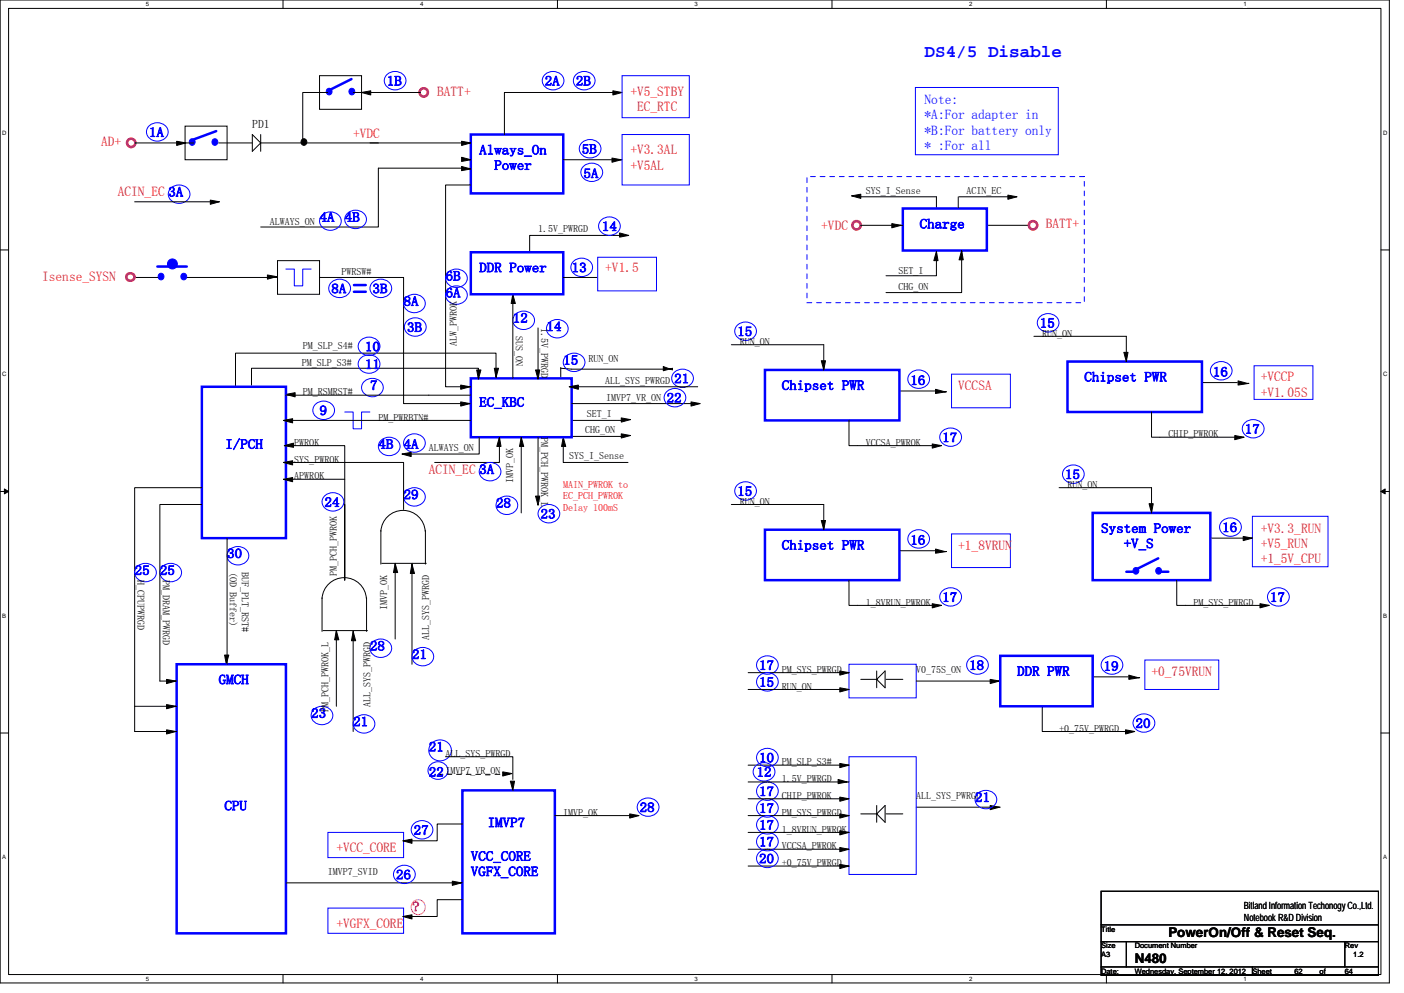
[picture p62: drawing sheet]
<svg xmlns="http://www.w3.org/2000/svg" width="297mm" height="210mm" viewBox="0 0 297 210" stroke-linecap="round" stroke-linejoin="round" font-family="sans-serif">
<defs><g id="words">
<text font-size="3.7" fill="#00f" x="195.6" y="12">DS4/5 Disable</text>
<g font-size="2.8" fill="#00f">
<text x="81.8" y="18.1">1B</text>
<text x="115.2" y="18.1">2A</text>
<text x="121.8" y="18.1">2B</text>
<text x="195.6" y="22">Note:</text>
<text x="31.5" y="28.9">1A</text>
<text x="195.6" y="25.2">*A:For adapter in</text>
<text x="195.6" y="28.5">*B:For battery only</text>
<text x="101.4" y="32.7">Always_On</text>
<text x="104.6" y="35.9">Power</text>
<text x="123.1" y="32.5">5B</text>
<text x="195.6" y="31.7">* :For all</text>
<text x="123.4" y="37.6">5A</text>
<text x="67.6" y="46.9">4A</text>
<text x="72.9" y="46.9">4B</text>
<text x="127.3" y="48.8">14</text>
<text x="194.6" y="48.3">Charge</text>
<text x="94.3" y="59.3">6B</text>
<text x="101.4" y="57.6">DDR Power</text>
<text x="120.9" y="57.6">13</text>
<text x="70.1" y="62">8A</text>
<text x="78.8" y="62">3B</text>
<text x="85.4" y="64.7">8A</text>
<text x="94.3" y="62.9">6A</text>
<text x="86.1" y="70.2">3B</text>
<text x="108.5" y="68.2">12</text>
<text x="115.6" y="70">14</text>
<text x="156" y="71.1">15</text>
<text x="220" y="69.3">15</text>
<text x="77.2" y="74.3">10</text>
<text x="77.2" y="78">11</text>
<text x="119.2" y="77.1">15</text>
<text x="78.3" y="82.4">7</text>
<text x="142.6" y="81">21</text>
<text x="165.4" y="82.4">Chipset PWR</text>
<text x="192.6" y="81.4">16</text>
<text x="229.4" y="80.7">Chipset PWR</text>
<text x="256.6" y="79.6">16</text>
<text x="67.6" y="87.8">9</text>
<text x="101.4" y="86">EC_KBC</text>
<text x="141" y="85.1">22</text>
<text x="47.7" y="94.9">I/PCH</text>
<text x="80" y="94.9">4B</text>
<text x="85.4" y="94.9">4A</text>
<text x="199.3" y="93.5">17</text>
<text x="263.4" y="91.7">17</text>
<text x="225.3" y="101.3">15</text>
<text x="68.7" y="107.2">24</text>
<text x="85.4" y="105.6">29</text>
<text x="104.9" y="107.3">28</text>
<text x="156" y="104.8">15</text>
<text x="114.4" y="109.6">23</text>
<text x="233" y="112.7">System Power</text>
<text x="258.6" y="112.5">16</text>
<text x="48" y="118">30</text>
<text x="165.4" y="116.2">Chipset PWR</text>
<text x="192.6" y="115.2">16</text>
<text x="237.7" y="115.9">+V_S</text>
<text x="28.5" y="121.6">25</text>
<text x="33.8" y="121.6">25</text>
<text x="199.3" y="127.3">17</text>
<text x="268.7" y="127.3">17</text>
<text x="78.3" y="137.6">28</text>
<text x="87.2" y="139.3">21</text>
<text x="160.6" y="141.6">17</text>
<text x="205" y="141.6">18</text>
<text x="215.2" y="142.9">DDR PWR</text>
<text x="233.5" y="141.8">19</text>
<text x="46.3" y="144.7">GMCH</text>
<text x="160.6" y="145.2">15</text>
<text x="65.8" y="151.8">23</text>
<text x="74.7" y="153.6">21</text>
<text x="240.2" y="153.9">20</text>
<text x="90.7" y="158.9">21</text>
<text x="160.6" y="161.2">10</text>
<text x="90.7" y="164.2">22</text>
<text x="160.1" y="164.2">12</text>
<text x="47.5" y="171.3">CPU</text>
<text x="135.3" y="171.7">28</text>
<text x="160.6" y="171.9">17</text>
<text x="160.6" y="168.3">17</text>
<text x="206.3" y="169.6">21</text>
<text x="87.5" y="176.5">27</text>
<text x="103.2" y="174.9">IMVP7</text>
<text x="160.6" y="179">17</text>
<text x="160.6" y="175.4">17</text>
<text x="83.8" y="185.9">26</text>
<text x="99.6" y="182">VCC_CORE</text>
<text x="99.6" y="185.3">VGFX_CORE</text>
<text x="160.6" y="182.5">20</text>
</g>
<g font-size="2.8" fill="#f00">
<text x="92.5" y="20.2">BATT+</text>
<text x="133.4" y="20.2">+V5_STBY</text>
<text x="134.8" y="23.5">EC_RTC</text>
<text x="74.7" y="29.1">+VDC</text>
<text x="21.4" y="30.9">AD+</text>
<text x="133.4" y="32.7">+V3.3AL</text>
<text x="133.4" y="35.9">+V5AL</text>
<text x="24.9" y="41.6">ACIN_EC 3A</text>
<text x="173.8" y="48.7">+VDC</text>
<text x="221.2" y="48.3">BATT+</text>
<text x="8.9" y="59.3">Isense_SYSN</text>
<text x="128.1" y="57.6">+V1.5</text>
<text x="202.7" y="82.4">VCCSA</text>
<text x="266.7" y="80.7">+VCCP</text>
<text x="266.7" y="83.9">+V1.05S</text>
<text x="90.7" y="100.2">ACIN_EC 3A</text>
<text x="266.7" y="112.7">+V3.3_RUN</text>
<text x="202.7" y="116.2">+1_8VRUN</text>
<text x="266.7" y="115.9">+V5_RUN</text>
<text x="266.7" y="119.1">+1_5V_CPU</text>
<text x="243.6" y="142.9">+0_75VRUN</text>
<text x="71.2" y="180.2">+VCC_CORE</text>
<text x="71.2" y="196.2">+VGFX_CORE</text>
</g>
<text font-size="2.8" fill="#f0f" x="87.2" y="192.7">?</text>
<g font-size="2.8">
<text x="240.1" y="203.6">N480</text>
<text x="247.2" y="198.2">PowerOn/Off &amp; Reset Seq.</text>
</g>
<text font-size="2.5" x="53.4" y="27">PD1</text>
<g font-size="2.1">
<text x="183.2" y="40.9">SYS_I_Sense</text>
<text x="204.5" y="40.9">ACIN_EC</text>
<text x="57.1" y="47.5">ALWAYS_ON</text>
<text x="113.8" y="49.1">1.5V_PWRGD</text>
<text x="72.2" y="58.2">PWRSW#</text>
<text x="190.1" y="58">SET_I</text>
<text x="190.1" y="61.4">CHG_ON</text>
<text x="109.1" y="71.1" transform="rotate(90 109.1 71.1)">SUS_ON</text>
<text x="114.5" y="69.3" transform="rotate(90 114.5 69.3)">1.5V_PWRGD</text>
<text x="220.5" y="71.2">RUN_ON</text>
<text x="63.9" y="77.4">PM_SLP_S3#</text>
<text x="64" y="73.8">PM_SLP_S4#</text>
<text x="96.7" y="73.3" transform="rotate(-90 96.7 73.3)">ALW_PWROK</text>
<text x="124.5" y="76.5">RUN_ON</text>
<text x="156.5" y="72.9">RUN_ON</text>
<text x="64" y="83.6">PM_RSMRST#</text>
<text x="128.1" y="81.1">ALL_SYS_PWRGD</text>
<text x="80" y="88.9">PM_PWRBTN#</text>
<text x="124.1" y="88.2">SET_I</text>
<text x="128.2" y="84.9">IMVP7_VR_ON</text>
<text x="62.3" y="94.3">PWROK</text>
<text x="90.7" y="95.3">ALWAYS_ON</text>
<text x="114.5" y="92.5" transform="rotate(90 114.5 92.5)">PM_PCH_PWROK_L</text>
<text x="123.8" y="91.6">CHG_ON</text>
<text x="183.2" y="94.3">VCCSA_PWROK</text>
<text x="247.2" y="92.5">CHIP_PWROK</text>
<text x="62.3" y="97.8">SYS_PWROK</text>
<text x="62.3" y="101.4">APWROK</text>
<text x="120.4" y="97.1">SYS_I_Sense</text>
<text x="108.6" y="102.2" transform="rotate(-90 108.6 102.2)">IMVP_OK</text>
<text x="156.5" y="106.7">RUN_ON</text>
<text x="225.8" y="103.2">RUN_ON</text>
<text x="29.1" y="122.7" transform="rotate(90 29.1 122.7)">H_CPUPWRGD</text>
<text x="34.5" y="122.7" transform="rotate(90 34.5 122.7)">PM_DRAM_PWRGD</text>
<text x="48.7" y="120.9" transform="rotate(90 48.7 120.9)">(OD Buffer)</text>
<text x="51.2" y="120.9" transform="rotate(90 51.2 120.9)">BUF_PLT_RST#</text>
<text x="71.2" y="121.8" transform="rotate(-90 71.2 121.8)">PM_PCH_PWROK</text>
<text x="81.9" y="128.9" transform="rotate(-90 81.9 128.9)">IMVP_OK</text>
<text x="183.2" y="128.1">1_8VRUN_PWROK</text>
<text x="252.5" y="128.1">PM_SYS_PWRGD</text>
<text x="90.8" y="135.3" transform="rotate(-90 90.8 135.3)">ALL_SYS_PWRGD</text>
<text x="165.4" y="142.3">PM_SYS_PWRGD</text>
<text x="193.8" y="142.3">V0_75S_ON</text>
<text x="78.4" y="149.5" transform="rotate(-90 78.4 149.5)">ALL_SYS_PWRGD</text>
<text x="165.4" y="145.8">RUN_ON</text>
<text x="69.5" y="150.6" transform="rotate(-90 69.5 150.6)">PM_PCH_PWROK_L</text>
<text x="224.1" y="154.7">+0_75V_PWRGD</text>
<text x="94.3" y="160.1">ALL_SYS_PWRGD</text>
<text x="165.4" y="161.8">PM_SLP_S3#</text>
<text x="94.3" y="163.6">IMVP7_VR_ON</text>
<text x="165.4" y="165.4">1.5V_PWRGD</text>
<text x="119.2" y="172.5">IMVP_OK</text>
<text x="165.4" y="172.5">PM_SYS_PWRGD</text>
<text x="165.4" y="169">CHIP_PWROK</text>
<text x="193.8" y="169">ALL_SYS_PWRGD</text>
<text x="165.4" y="179.6">VCCSA_PWROK</text>
<text x="165.4" y="176.1">1_8VRUN_PWROK</text>
<text x="69.4" y="185">IMVP7_SVID</text>
<text x="165.4" y="183.2">+0_75V_PWRGD</text>
<text x="263.2" y="192.2">Bitland Information Techonogy Co.,Ltd.</text>
<text x="263.2" y="194.7">Notebook R&amp;D Division</text>
</g>
<g font-size="2.1" fill="#f00">
<text x="119.2" y="103.2">MAIN_PWROK to</text>
<text x="119.2" y="105.6">EC_PCH_PWROK</text>
<text x="119.2" y="108">Delay 100mS</text>
</g>
<g font-size="1.6">
<text x="233" y="197">Title</text>
<text x="233" y="202.3">A3</text>
<text x="233" y="200.6">Size</text>
<text x="240.1" y="200.6">Document Number</text>
<text x="284.5" y="200.6">Rev</text>
<text x="286.3" y="202.3">1.2</text>
<text x="233" y="205.9">Date:</text>
<text x="240.1" y="205.9">Wednesday, September 12, 2012</text>
<text x="265" y="205.9">Sheet</text>
<text x="273.9" y="205.9">62</text>
<text x="279.2" y="205.9">of</text>
<text x="284.5" y="205.9">64</text>
</g>
<g font-size="1.3">
<text x="30.8" y="1.3">5</text>
<text x="88.9" y="1.3">4</text>
<text x="147" y="1.3">3</text>
<text x="205" y="1.3">2</text>
<text x="263.1" y="1.3">1</text>
<text x=".5" y="28.4">D</text>
<text x="292.6" y="28.4">D</text>
<text x=".5" y="79.5">C</text>
<text x="292.6" y="79.5">C</text>
<text x=".5" y="130.6">B</text>
<text x="292.6" y="130.6">B</text>
<text x=".5" y="181.7">A</text>
<text x="292.6" y="181.7">A</text>
<text x="30.8" y="207.4">5</text>
<text x="88.9" y="207.4">4</text>
<text x="147" y="207.4">3</text>
<text x="205" y="207.4">2</text>
<text x="263.1" y="207.4">1</text>
</g>
</g></defs>
<path d="M0 0h293.9v207.9h-293.9zM1.8 1.8h290.4v204.3h-290.4z" fill="none" stroke="#000" stroke-width=".21"/>
<g fill="#fff">
<path d="M30.8 .2h.7v1.4h-.7z"/>
<path d="M30.8 206.3h.7v1.4h-.7z"/>
</g>
<path d="M59.9 0v1.8M59.9 206.1v1.8" fill="none" stroke="#000" stroke-width=".21"/>
<g fill="#fff">
<path d="M88.9 .2h.7v1.4h-.7z"/>
<path d="M88.9 206.3h.7v1.4h-.7z"/>
</g>
<path d="M117.9 0v1.8M117.9 206.1v1.8" fill="none" stroke="#000" stroke-width=".21"/>
<g fill="#fff">
<path d="M147 .2h.7v1.4h-.7z"/>
<path d="M147 206.3h.7v1.4h-.7z"/>
</g>
<path d="M176 0v1.8M176 206.1v1.8" fill="none" stroke="#000" stroke-width=".21"/>
<g fill="#fff">
<path d="M205 .2h.7v1.4h-.7z"/>
<path d="M205 206.3h.7v1.4h-.7z"/>
</g>
<path d="M234.1 0v1.8M234.1 206.1v1.8" fill="none" stroke="#000" stroke-width=".21"/>
<g fill="#fff">
<path d="M263.1 .2h.7v1.4h-.7z"/>
<path d="M263.1 206.3h.7v1.4h-.7z"/>
<path d="M.5 27.3h.9v1.4h-.9z"/>
<path d="M292.6 27.3h.9v1.4h-.9z"/>
<path d="M.5 78.4h.9v1.4h-.9z"/>
<path d="M292.6 78.4h.9v1.4h-.9z"/>
</g>
<path d="M0 52.9h1.8M292.2 52.9h1.7" fill="none" stroke="#000" stroke-width=".21"/>
<g fill="#fff">
<path d="M.5 129.5h.8v1.4h-.8z"/>
<path d="M292.6 129.5h.9v1.4h-.9z"/>
</g>
<path d="M0 103.9h1.8M292.2 103.9h1.7" fill="none" stroke="#000" stroke-width=".21"/>
<path d="M.9 103.4l.9 .5-.9 .5zM292.2 103.9l.8-.5v1z" fill="#000" stroke="#000" stroke-width=".21"/>
<g fill="#fff">
<path d="M.5 180.5h.8v1.4h-.8z"/>
<path d="M292.6 180.5h.9v1.4h-.9z"/>
</g>
<g fill="none" stroke="#000" stroke-width=".21">
<path d="M67.6 16h8.9v7.1h-8.9zM69.4 19.6h-5.4v10.6M74.7 19.6h14.2M129.8 19.6h-23.1v8.8M28.5 30.2h12.4M39.2 26.7h8.8v7.1h-8.8zM46.3 30.2h7.1M53.4 28.4l1.8 1.8-1.8 1.8zM55.2 28.4v3.6M55.2 30.2h24.8M78.3 30.2h21.3M97.8 35.6h-17.8v12.4h-24.8"/>
<path d="M99.6 39.1h-5.3v42.7h5.3M119.2 33.8h12.4M28.5 42.7h17.8M28.5 58.7h5.3M39.2 58.7h19.5M58.7 55.1h8.9v7.1h-8.9zM67.6 58.7h17.8v26.6h14.2M119.2 58.7h7.1M131.6 49.8h-19.5v3.5M182.1 47.6h8.9M182.1 41.6h16v2.3M198.1 53v5.3h-10.7"/>
<path d="M202.7 41.6v2.3M202.9 41.6h10.7M203.5 53v8.9h-16.1M208.8 47.6h8.9M101.2 79.7v-1.8h-48v3.5M108.5 62.2v17.8M113.8 69.3v8.9M118.6 77.9l2.3 .2h19.6M118.6 77.7v2M154.7 72.9h19.6v5.3M218.7 71.1h19.6v5.4M60.5 94.2h12.4v28.5v-16"/>
<path d="M60.5 88.9h39.1M60.7 97.8h24.7v9.9M99.6 83.6h-39.1M101.4 92.5v3.5h-16M104.9 80v-5.3h-55.1v7.1M105.7 92.5v5.3h-13.7M110.3 92.5v16M113.8 92.5v12.4M119.2 92.5v5.3h13.7M120.9 92.3h10.7M120.9 88.9h10.7M120.9 81.8h26.7"/>
<path d="M120.9 85.3h26.7M179.6 88.9v5.3h19.6M190.3 82.7h7.5M243.6 87.1v5.4h19.6M254.3 80.9h7.5M42.7 103.1h-14.2v51.6h8.9M42.7 106.7h-8.9v37.3h3.6M48 113.8v26.7M60.5 101.3h12.4M80.6 112.2v7.1M80.6 112.4a4.7 4.7 0 0 1 4.7-4.5 4.7 4.7 0 0 1 4.7 4.5M80.8 119.1h9.4"/>
<path d="M83.6 119.1v16M87.2 119.1v21.4M90 112.2v7.1M154.7 106.7h19.6v5.3M190.3 116.5h7.5M224.1 103.1h19.5v5.4M256.1 113.8h8.9M68.1 126.4v7.1M68.1 126.6a4.7 4.7 0 0 1 4.7-4.4 4.7 4.7 0 0 1 4.7 4.4M68.3 133.3h9.4M71.2 133.3v16.1M74.7 133.3v21.4"/>
<path d="M77.6 126.4v7.1M179.6 122.7v5.3h19.6M249 122.7v5.3h19.5M0 155h1.8M28.5 149.4h8.9M158.3 142.2h21.3M158.3 145.8h21.3M182.1 143.7h3.6M185.5 141.9v3.5M187.3 141.9v3.5l-1.8-1.7zM187.4 143.7h3.6M193.8 144h17.8"/>
<path d="M220.5 149.4v5.3h19.6M231.2 143.1h7.5M292.2 155h1.7M94.3 160h14.2v4.8M97.8 174.2h-5.3v3.6h-7.1M117.4 172.5h17.8M158.3 172.5h21.3M158.3 161.8h21.3M158.3 179.6h21.3M158.3 168.9h21.3M158.3 176h21.3M158.3 165.4h21.3"/>
<path d="M182.1 172.1h3.6M185.5 170.3v3.6M187.3 170.3v3.6l-1.8-1.8zM187.4 172.1h3.6M193.8 170.7h17.8M60.5 186.7h37.3M97.8 190.2h-5.3v3.6h-7.1M158.3 183.1h21.3M233 188.5h58.6v17.7h-58.6zM233 195.6h58.6M233 199.1h58.6M238.3 199.1v5.4"/>
<path d="M284.5 199.1v5.4M233 204.5h58.6M265 204.5v1.7"/>
</g>
<g fill="#000" stroke="#000" stroke-width=".21">
<path d="M76.5 19.6l1.9-.4v.9z" fill-rule="evenodd"/>
<path d="M129.7 19.2l1.9 .4-1.9 .5z" fill-rule="evenodd"/>
<path d="M37.4 29.9l1.9 .3-1.9 .6z" fill-rule="evenodd"/>
<path d="M97.7 33.3l1.9 .5-1.9 .3z" fill-rule="evenodd"/>
<path d="M97.7 29.9l1.9 .3-1.9 .6z" fill-rule="evenodd"/>
<path d="M97.7 35.2l1.9 .5-1.9 .4z" fill-rule="evenodd"/>
<path d="M129.5 33.4l1.9 .4-1.9 .5z" fill-rule="evenodd"/>
<path d="M44.5 42.3l1.9 .4-1.9 .5z" fill-rule="evenodd"/>
<path d="M56.6 58.1l1.9 .4-1.9 .5z" fill-rule="evenodd"/>
<path d="M131.1 49.3l1.9 .5-1.9 .3z" fill-rule="evenodd"/>
<path d="M180.1 41.4l2-.3v.9z" fill-rule="evenodd"/>
<path d="M188.7 47.3l1.9 .3-1.9 .6z" fill-rule="evenodd"/>
<path d="M198.1 53.2l.4 1.9h-.9z" fill-rule="evenodd"/>
<path d="M203.5 53l.3 1.9h-.9z" fill-rule="evenodd"/>
<path d="M213.2 41.3l2 .3-2 .5z" fill-rule="evenodd"/>
<path d="M104.6 77.9h.9l-.6 1.9z" fill-rule="evenodd"/>
<path d="M108.5 62.2l.5 2h-.9z" fill-rule="evenodd"/>
<path d="M140.3 77.5l2 .7v-.3l-2 .5z" fill-rule="evenodd"/>
<path d="M173.8 76.3h.8l-.3 1.9z" fill-rule="evenodd"/>
<path d="M237.8 74.5h.9l-.4 2z" fill-rule="evenodd"/>
<path d="M60 88.9l1.9-.4v.9z" fill-rule="evenodd"/>
<path d="M60 97.8l1.9-.4v.9z" fill-rule="evenodd"/>
<path d="M60.1 94.2l2-.5v.9z" fill-rule="evenodd"/>
<path d="M60.5 83.4l1.9-.4v.9z" fill-rule="evenodd"/>
<path d="M85 96l2-.3v.8z" fill-rule="evenodd"/>
<path d="M97.5 85l1.9 .3-1.9 .6z" fill-rule="evenodd"/>
<path d="M97.5 81.4l1.9 .4-1.9 .5z" fill-rule="evenodd"/>
<path d="M100.9 78.2h.8l-.5 2z" fill-rule="evenodd"/>
<path d="M105.7 92.5l.3 1.9h-.9z" fill-rule="evenodd"/>
<path d="M110.3 92.5l.5 1.9h-.9z" fill-rule="evenodd"/>
<path d="M113.3 78.2h.9l-.4 2z" fill-rule="evenodd"/>
<path d="M119.2 92.5l.5 1.9h-.9z" fill-rule="evenodd"/>
<path d="M120.4 81.8l2-.4v.9z" fill-rule="evenodd"/>
<path d="M131.4 88.4l2 .3-2 .6z" fill-rule="evenodd"/>
<path d="M131.4 91.7l2 .4-2 .5z" fill-rule="evenodd"/>
<path d="M146.2 85l1.9 .3-1.9 .6z" fill-rule="evenodd"/>
<path d="M197.2 93.9l2 .3-2 .6z" fill-rule="evenodd"/>
<path d="M197.9 82.3l2.3 .5-2.3 .4z" fill-rule="evenodd"/>
<path d="M261.2 92.1l2 .4-2 .5z" fill-rule="evenodd"/>
<path d="M261.9 80.5l2.3 .6-2.3 .3z" fill-rule="evenodd"/>
<path d="M60 101.3l1.9-.3v.9z" fill-rule="evenodd"/>
<path d="M83.6 119.1l.5 2h-.9z" fill-rule="evenodd"/>
<path d="M87.2 119.3l.5 2h-.9z" fill-rule="evenodd"/>
<path d="M113.3 104.9h.9l-.4 1.9z" fill-rule="evenodd"/>
<path d="M173.8 110.1h.8l-.3 1.9z" fill-rule="evenodd"/>
<path d="M197.9 116.1l2.3 .5-2.3 .4z" fill-rule="evenodd"/>
<path d="M243.1 106.5h.9l-.4 2z" fill-rule="evenodd"/>
<path d="M263 113.4l2 .4-2 .5z" fill-rule="evenodd"/>
<path d="M71.2 133.3l.5 2h-.9z" fill-rule="evenodd"/>
<path d="M74.7 133.5l.5 2h-.8z" fill-rule="evenodd"/>
<path d="M197.2 127.7l2 .3-2 .5z" fill-rule="evenodd"/>
<path d="M266.6 127.7l1.9 .3-1.9 .5z" fill-rule="evenodd"/>
<path d="M35.2 154.3l2 .4-2 .5z" fill-rule="evenodd"/>
<path d="M35.2 149l2 .4-2 .5z" fill-rule="evenodd"/>
<path d="M35.2 143.7l2 .3-2 .5z" fill-rule="evenodd"/>
<path d="M47.5 138.5h.9l-.5 2z" fill-rule="evenodd"/>
<path d="M177.7 141.9l1.9 .3-1.9 .6z" fill-rule="evenodd"/>
<path d="M177.7 145.4l1.9 .4-1.9 .5z" fill-rule="evenodd"/>
<path d="M209.5 143.7l2 .3-2 .5z" fill-rule="evenodd"/>
<path d="M238.1 154.3l2 .4-2 .5z" fill-rule="evenodd"/>
<path d="M238.8 142.8l2.3 .5-2.3 .4z" fill-rule="evenodd"/>
<path d="M85.2 177.8l2-.4v.9z" fill-rule="evenodd"/>
<path d="M106.4 163.2l1.9 .4-1.9 .5z" fill-rule="evenodd"/>
<path d="M108 165.2h.9l-.4 1.9z" fill-rule="evenodd"/>
<path d="M133.2 172.1l2 .4-2 .5z" fill-rule="evenodd"/>
<path d="M177.3 164.8l2 .6-2 .3z" fill-rule="evenodd"/>
<path d="M177.7 172.1l1.9 .4-1.9 .5z" fill-rule="evenodd"/>
<path d="M177.7 161.4l1.9 .4-1.9 .5z" fill-rule="evenodd"/>
<path d="M177.7 179.2l1.9 .4-1.9 .5z" fill-rule="evenodd"/>
<path d="M177.7 168.6l1.9 .3-1.9 .5z" fill-rule="evenodd"/>
<path d="M177.7 175.7l1.9 .3-1.9 .6z" fill-rule="evenodd"/>
<path d="M209.5 170.3l2 .4-2 .5z" fill-rule="evenodd"/>
<path d="M85.2 193.8l2-.4v.9z" fill-rule="evenodd"/>
<path d="M95.7 186.3l2 .4-2 .5z" fill-rule="evenodd"/>
<path d="M177.7 182.8l1.9 .3-1.9 .6z" fill-rule="evenodd"/>
<circle cx="64.3" cy="30" r=".65"/>
</g>
<g fill="none" stroke="#00f" stroke-width=".21">
<path d="M82 15.7a2.39 2.39 0 0 1 3.9 1.4 2.33 2.33 0 0 1-2.3 1.9 2.33 2.33 0 0 1-2.3-1.9l.1-.6zM115.4 15.7a2.39 2.39 0 0 1 3.9 1.4 2.33 2.33 0 0 1-2.3 1.9 2.33 2.33 0 0 1-2.3-1.9l.1-.6zM122 15.7a2.39 2.39 0 0 1 3.9 1.4 2.33 2.33 0 0 1-2.3 1.9 2.33 2.33 0 0 1-2.3-1.9l.1-.6zM131.6 16h14.2v8.9h-14.2zM193.7 18.5h30.2v14.2h-30.2zM31.7 26.5a2.39 2.39 0 0 1 3.9 1.4 2.33 2.33 0 0 1-2.3 1.9 2.33 2.33 0 0 1-2.3-1.9l.1-.5zM36.3 39.7a2.39 2.39 0 0 1 3.9 1.4 2.33 2.33 0 0 1-2.3 1.9 2.33 2.33 0 0 1-2.3-1.9l.1-.6zM123.2 30.1a2.39 2.39 0 0 1 3.9 1.4 2.33 2.33 0 0 1-2.3 1.9 2.33 2.33 0 0 1-2.2-1.9v-.6zM123.6 35.1a2.41 2.41 0 0 1 3.9 1.3 2.34 2.34 0 0 1-2.3 2 2.34 2.34 0 0 1-2.3-2l.1-.5zM131.6 28.4h14.2v10.7h-14.2zM60.5 56.9h1.8v3.6h1.7v-3.6h1.8M68.3 45.4a2.39 2.39 0 0 1 3.9 1.4 2.33 2.33 0 0 1-2.3 1.9 2.33 2.33 0 0 1-2.3-1.9l.1-.6z"/>
<path d="M70.2 59.6a2.4 2.4 0 0 1 4 1.4 2.34 2.34 0 0 1-2.3 1.9 2.34 2.34 0 0 1-2.3-1.9v-.5zM73.6 45a2.39 2.39 0 0 1 3.9 1.4 2.33 2.33 0 0 1-2.3 1.9 2.33 2.33 0 0 1-2.3-1.9l.1-.5zM78.9 59.6a2.39 2.39 0 0 1 4 1.4 2.33 2.33 0 0 1-2.3 1.9 2.33 2.33 0 0 1-2.3-1.9l.1-.5zM94.9 57.5a2.39 2.39 0 0 1 4 1.3 2.33 2.33 0 0 1-2.3 2 2.33 2.33 0 0 1-2.3-2l.1-.5zM121.4 55.2a2.39 2.39 0 0 1 4 1.3 2.33 2.33 0 0 1-2.3 2 2.33 2.33 0 0 1-2.3-2l.1-.5zM126.4 54.4h12.5v7.1h-12.5zM127.3 46.4a2.39 2.39 0 0 1 3.9 1.4 2.33 2.33 0 0 1-2.3 2 2.33 2.33 0 0 1-2.3-2l.1-.5zM76.4 75.6a2.4 2.4 0 0 1 4 1.4 2.34 2.34 0 0 1-2.3 1.9 2.34 2.34 0 0 1-2.3-1.9l.1-.5zM76.4 71.9a2.4 2.4 0 0 1 4 1.3 2.34 2.34 0 0 1-2.3 2 2.34 2.34 0 0 1-2.3-2l.1-.5zM86 62.8a2.39 2.39 0 0 1 4 1.4 2.33 2.33 0 0 1-2.3 1.9 2.33 2.33 0 0 1-2.3-1.9l.1-.5zM86.2 67.8a2.4 2.4 0 0 1 4 1.4 2.34 2.34 0 0 1-2.3 1.9 2.34 2.34 0 0 1-2.3-1.9v-.6zM94.9 61a2.39 2.39 0 0 1 4 1.4 2.33 2.33 0 0 1-2.3 1.9 2.33 2.33 0 0 1-2.3-1.9l.1-.5z"/>
<path d="M109.2 66.4a2.39 2.39 0 0 1 3.9 1.3 2.33 2.33 0 0 1-2.3 2 2.33 2.33 0 0 1-2.3-2l.1-.5zM116.3 68.1a2.39 2.39 0 0 1 3.9 1.4 2.33 2.33 0 0 1-2.3 2 2.33 2.33 0 0 1-2.3-2l.1-.5zM119.8 75.2a2.39 2.39 0 0 1 4 1.4 2.33 2.33 0 0 1-2.3 2 2.33 2.33 0 0 1-2.3-2v-.5zM142.8 78.6a2.4 2.4 0 0 1 3.9 1.4 2.33 2.33 0 0 1-2.3 1.9 2.33 2.33 0 0 1-2.3-1.9l.1-.5zM156.1 68.7a2.39 2.39 0 0 1 3.9 1.3 2.33 2.33 0 0 1-2.3 2 2.33 2.33 0 0 1-2.3-2l.1-.5zM192.7 78.8a2.39 2.39 0 0 1 4 1.4 2.33 2.33 0 0 1-2.3 1.9 2.33 2.33 0 0 1-2.3-1.9v-.5zM201.3 79.1h12.5v7.1h-12.5zM220.1 66.9a2.39 2.39 0 0 1 3.9 1.4 2.33 2.33 0 0 1-2.3 1.9 2.33 2.33 0 0 1-2.2-1.9v-.6zM256.7 77a2.39 2.39 0 0 1 4 1.4 2.33 2.33 0 0 1-2.3 1.9 2.33 2.33 0 0 1-2.3-1.9l.1-.5zM265.3 77.3h12.5v7.2h-12.5zM66.9 85.4a2.39 2.39 0 0 1 3.9 1.4 2.33 2.33 0 0 1-2.3 1.9 2.33 2.33 0 0 1-2.3-1.9l.1-.6zM72.9 87.1h1.8v3.6h1.8v-3.6h1.8"/>
<path d="M77.2 80.6a2.39 2.39 0 0 1 3.9 1.4 2.33 2.33 0 0 1-2.3 1.9 2.33 2.33 0 0 1-2.3-1.9l.1-.6zM80.7 93a2.39 2.39 0 0 1 3.9 1.4 2.33 2.33 0 0 1-2.3 2 2.33 2.33 0 0 1-2.3-2l.1-.5zM86 92.3a2.39 2.39 0 0 1 4 1.4 2.33 2.33 0 0 1-2.3 1.9 2.33 2.33 0 0 1-2.3-1.9l.1-.5zM102.1 98.4a2.39 2.39 0 0 1 3.9 1.3 2.33 2.33 0 0 1-2.3 2 2.33 2.33 0 0 1-2.3-2l.1-.5zM141.2 82.7a2.39 2.39 0 0 1 3.9 1.4 2.33 2.33 0 0 1-2.3 1.9 2.33 2.33 0 0 1-2.3-1.9l.1-.5zM199.5 91.1a2.41 2.41 0 0 1 3.9 1.3 2.34 2.34 0 0 1-2.3 2 2.34 2.34 0 0 1-2.3-2l.1-.5zM225.5 98.9a2.39 2.39 0 0 1 3.9 1.4 2.33 2.33 0 0 1-2.3 1.9 2.33 2.33 0 0 1-2.3-1.9l.1-.6zM263.5 89.3a2.41 2.41 0 0 1 3.9 1.4 2.34 2.34 0 0 1-2.3 1.9 2.34 2.34 0 0 1-2.3-1.9l.1-.6zM29.2 119.7a2.39 2.39 0 0 1 3.9 1.4 2.33 2.33 0 0 1-2.3 1.9 2.33 2.33 0 0 1-2.3-1.9l.1-.5zM34.5 119.7a2.39 2.39 0 0 1 3.9 1.4 2.33 2.33 0 0 1-2.3 1.9 2.33 2.33 0 0 1-2.3-1.9l.1-.5zM48.7 116.1a2.39 2.39 0 0 1 3.9 1.4 2.33 2.33 0 0 1-2.3 2 2.33 2.33 0 0 1-2.3-2l.1-.5zM68.8 104.8a2.4 2.4 0 0 1 3.9 1.3 2.34 2.34 0 0 1-2.3 2 2.34 2.34 0 0 1-2.3-2l.1-.5z"/>
<path d="M86 103.7a2.39 2.39 0 0 1 4 1.4 2.33 2.33 0 0 1-2.3 1.9 2.33 2.33 0 0 1-2.3-1.9l.1-.5zM105.6 105.5a2.39 2.39 0 0 1 3.9 1.3 2.33 2.33 0 0 1-2.3 2 2.33 2.33 0 0 1-2.3-2l.1-.5zM114.5 107.2a2.39 2.39 0 0 1 3.9 1.4 2.33 2.33 0 0 1-2.3 2 2.33 2.33 0 0 1-2.3-2l.1-.5zM156.1 102.4a2.39 2.39 0 0 1 3.9 1.4 2.33 2.33 0 0 1-2.3 2 2.33 2.33 0 0 1-2.3-2l.1-.5zM192.7 112.6a2.39 2.39 0 0 1 4 1.4 2.33 2.33 0 0 1-2.3 1.9 2.33 2.33 0 0 1-2.3-1.9v-.6zM201.3 112.9h12.5v7.1h-12.5zM258.7 110.1a2.4 2.4 0 0 1 3.9 1.4 2.34 2.34 0 0 1-2.3 1.9 2.34 2.34 0 0 1-2.3-1.9l.1-.6zM265 109.2h16v10.6h-16zM78.9 135.7a2.39 2.39 0 0 1 4 1.4 2.33 2.33 0 0 1-2.3 1.9 2.33 2.33 0 0 1-2.3-1.9l.1-.5zM87.8 137.5a2.39 2.39 0 0 1 4 1.4 2.33 2.33 0 0 1-2.3 1.9 2.33 2.33 0 0 1-2.3-1.9v-.6zM160.7 139.3a2.39 2.39 0 0 1 4 1.3 2.33 2.33 0 0 1-2.3 2 2.33 2.33 0 0 1-2.3-2v-.5zM199.5 124.9a2.41 2.41 0 0 1 3.9 1.3 2.34 2.34 0 0 1-2.3 2 2.34 2.34 0 0 1-2.3-2l.1-.5z"/>
<path d="M205.2 139.3a2.39 2.39 0 0 1 3.9 1.3 2.33 2.33 0 0 1-2.3 2 2.33 2.33 0 0 1-2.3-2l.1-.5zM233.6 139.3a2.39 2.39 0 0 1 3.9 1.3 2.33 2.33 0 0 1-2.2 2 2.33 2.33 0 0 1-2.3-2v-.5zM242.2 139.6h15.6v6.2h-15.6zM268.8 124.9a2.41 2.41 0 0 1 4 1.3 2.34 2.34 0 0 1-2.3 2 2.34 2.34 0 0 1-2.3-2v-.5zM66.5 149.9a2.39 2.39 0 0 1 3.9 1.4 2.33 2.33 0 0 1-2.3 1.9 2.33 2.33 0 0 1-2.3-1.9l.1-.5zM75.4 151.7a2.39 2.39 0 0 1 3.9 1.4 2.33 2.33 0 0 1-2.3 1.9 2.33 2.33 0 0 1-2.3-1.9l.1-.5zM91.4 157.1a2.3 2.3 0 0 1 3.4 0 2.3 2.3 0 0 1-.2 3.3 2.3 2.3 0 0 1-3.1-.1 2.3 2.3 0 0 1-.1-3.2zM160.7 142.8a2.39 2.39 0 0 1 4 1.4 2.33 2.33 0 0 1-2.3 1.9 2.33 2.33 0 0 1-2.3-1.9v-.5zM160.7 158.8a2.39 2.39 0 0 1 4 1.4 2.33 2.33 0 0 1-2.3 1.9 2.33 2.33 0 0 1-2.3-1.9v-.5zM179.6 140.5h14.2v7.1h-14.2zM240.4 151.5a2.41 2.41 0 0 1 3.9 1.4 2.34 2.34 0 0 1-2.3 1.9 2.34 2.34 0 0 1-2.3-1.9l.1-.5zM69.4 176h16v5.4h-16z"/>
<path d="M87.7 174.1a2.39 2.39 0 0 1 3.9 1.4 2.33 2.33 0 0 1-2.3 1.9 2.33 2.33 0 0 1-2.3-1.9l.1-.5zM91.2 161.6a2.1 2.1 0 0 1 2.4-.4 2.1 2.1 0 0 1 1.1 2.2 2.11 2.11 0 0 1-2.5 1.4 2.11 2.11 0 0 1-1.6-2.4zM135.5 169.3a2.41 2.41 0 0 1 3.9 1.4 2.34 2.34 0 0 1-2.3 1.9 2.34 2.34 0 0 1-2.3-1.9l.1-.5zM160 161.8a2.4 2.4 0 0 1 4 1.4 2.34 2.34 0 0 1-2.4 2 2.34 2.34 0 0 1-2.3-2l.1-.5zM160.7 169.5a2.39 2.39 0 0 1 4 1.4 2.33 2.33 0 0 1-2.3 1.9 2.33 2.33 0 0 1-2.3-1.9v-.6zM160.7 165.9a2.39 2.39 0 0 1 4 1.4 2.33 2.33 0 0 1-2.3 1.9 2.33 2.33 0 0 1-2.3-1.9v-.5zM160.7 176.6a2.39 2.39 0 0 1 4 1.4 2.33 2.33 0 0 1-2.3 1.9 2.33 2.33 0 0 1-2.3-1.9v-.5zM160.7 173a2.39 2.39 0 0 1 4 1.4 2.33 2.33 0 0 1-2.3 2 2.33 2.33 0 0 1-2.3-2v-.5zM179.6 160h14.2v24.9h-14.2zM207 167.7a2.39 2.39 0 0 1 3.9 1.4 2.33 2.33 0 0 1-2.3 1.9 2.33 2.33 0 0 1-2.3-1.9l.1-.5zM69.4 192h16v5.4h-16zM83.9 183.5a2.41 2.41 0 0 1 4 1.4 2.34 2.34 0 0 1-2.3 1.9 2.34 2.34 0 0 1-2.4-1.9l.1-.5z"/>
<path d="M160.7 180.1a2.39 2.39 0 0 1 4 1.4 2.33 2.33 0 0 1-2.3 2 2.33 2.33 0 0 1-2.3-2v-.5z"/>
</g>
<g fill="none" stroke="#00f" stroke-width=".53">
<path d="M74.4 16.7l-4.7 2.3M45.7 27.7l-4.8 1.8M99.6 28.4h19.6v12.5h-19.6zM33.3 56.4h6.2M99.6 53.3h19.6v8.9h-19.6zM191 44.1h17.8v8.9h-17.8zM74.9 61.7h2.5M74.9 60.3h2.5M161.8 78.2h28.5v10.7h-28.5zM225.8 76.5h28.5v10.6h-28.5zM42.7 81.8h17.8v32h-17.8zM99.6 80h21.3v12.5h-21.3z"/>
<path d="M161.8 112h28.5v10.7h-28.5zM231.2 108.5h24.9v14.2h-24.9zM245 118.1l-4.6 2.3M211.6 138.7h19.6v10.7h-19.6zM238.3 120.9h1.8M245.4 120.9h1.8M37.4 140.5h23.1v56.9h-23.1zM97.8 167.1h19.6v30.3h-19.6z"/>
</g>
<g fill="#00f" stroke="#00f" stroke-width=".21">
<circle cx="69.6" cy="19.3" r=".65"/>
<circle cx="45.4" cy="30" r=".65"/>
<circle cx="40.6" cy="30" r=".65"/>
<circle cx="34" cy="58.5" r=".65"/>
<circle cx="36.5" cy="55.8" r="1.05"/>
<circle cx="74.4" cy="19.3" r=".65"/>
<circle cx="38.8" cy="58.5" r=".65"/>
<circle cx="240.3" cy="120.7" r=".65"/>
<circle cx="245.1" cy="120.7" r=".65"/>
</g>
<g fill="none" stroke="#f00" stroke-width=".53">
<circle cx="89.6" cy="19.5" r=".88"/>
<circle cx="27.8" cy="30.2" r=".88"/>
<circle cx="27.6" cy="58.6" r=".85"/>
<circle cx="181.2" cy="47.6" r=".88"/>
<circle cx="218.6" cy="47.6" r=".88"/>
</g>
<path d="M170.7 37.3h58.7v26.7h-58.7z" fill="none" stroke="#00f" stroke-width=".21" stroke-dasharray="1 1 1 1 1 1 1 1"/>
<path d="M87.6 190.5a1.52 1.52 0 0 1 2.1 .4 1.52 1.52 0 0 1-.3 2.1 1.52 1.52 0 0 1-2.1-.2 1.67 1.67 0 0 1 .3-2.3z" fill="none" stroke="#f0f" stroke-width=".21"/>
<path d="M93 163.7h.1M107.8 163.7h-14.8" fill="none" stroke="#000" stroke-width=".21" stroke-dasharray="1 1 1 1 1 1 1 1"/>
<use href="#words"/>
</svg>
